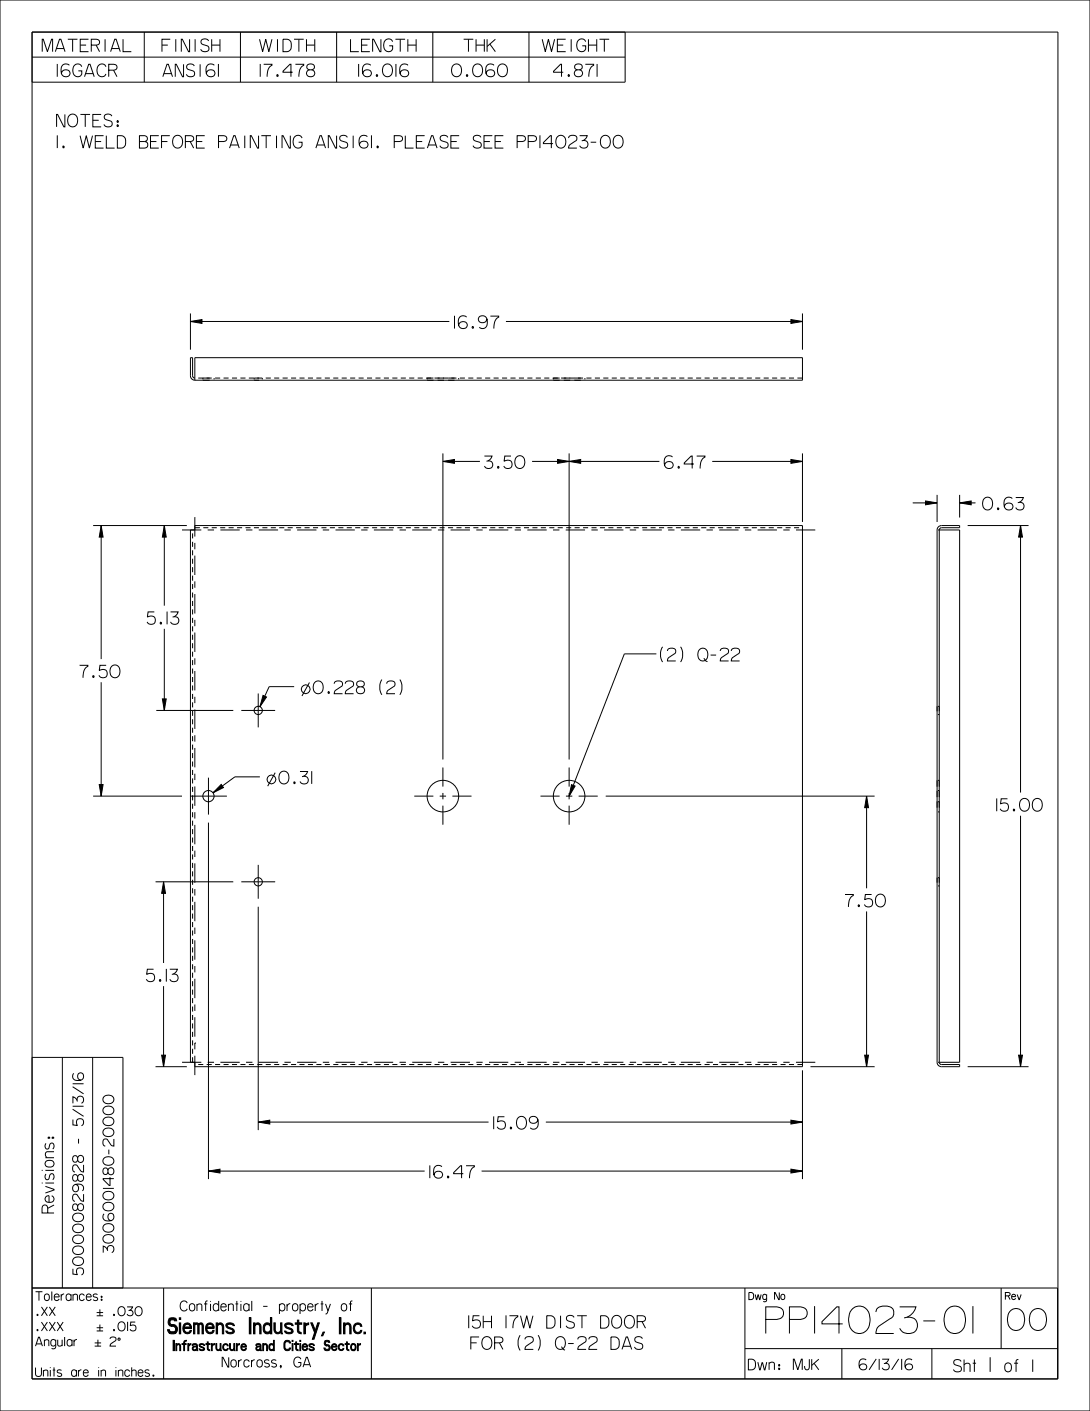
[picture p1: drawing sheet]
<svg xmlns="http://www.w3.org/2000/svg" width="216mm" height="279mm" viewBox="0 0 216 279" stroke-linecap="round" stroke-linejoin="round" font-family="sans-serif">
<defs><g id="words">
<text font-size="4.1" x="25.7" y="264.1">Siemens Industry, Inc.</text>
<text font-size="2.6" x="28.4" y="267.4">Infrastrucure and Cities Sector</text>
<g font-size="2.2">
<text x="10.7" y="238.9" transform="rotate(-90 10.7 238.9)">Revisions:</text>
<text x="189.7" y="271.7">Sht</text>
<text x="199.3" y="271.7">of</text>
</g>
<g font-size="1.8">
<text x="38.8" y="259.6">Confidential - property of</text>
<text x="46.4" y="270.7">Norcross, GA</text>
</g>
<g font-size="1.7">
<text x="7" y="257.5">Tolerances:</text>
<text x="7" y="266.6">Angular</text>
<text x="7" y="272.6">Units are in inches.</text>
</g>
<g font-size="1.3">
<text x="148.3" y="257.3">Dwg No</text>
<text x="199.1" y="257.3">Rev</text>
</g>
</g></defs>
<g fill="none" stroke="#000" stroke-width=".2">
<path d="M0 0h215.9v279.4h-215.9zM6.3 6.3l203.2 .1v266.6h-203.2zM6.3 11.3h117.5M28.6 6.3v10M47.6 6.3v10M66.7 6.3v10M85.7 6.3v10M104.8 6.3v10M123.8 6.3v10h-117.5M37.7 63.7l2.3-.4v.7zM37.7 62.1v7.1M37.7 63.7h51.3"/>
<path d="M90 62.5v2.6M92.4 62.8a1.03 1.03 0 0 0-1.3-.1 1.03 1.03 0 0 0-.3 1.3 .91 .91 0 0 0 .7 1 .91 .91 0 0 0 1.1-.7 .88 .88 0 0 0-1-.6 .88 .88 0 0 0-.8 .7M93.6 64.7l.2 .1-.1 .2-.2-.1zM96.5 63.1a.81 .81 0 0 1-1.1 .9 .81 .81 0 0 1-.4-1.3 1.07 1.07 0 0 1 1.3 .1 1.07 1.07 0 0 1 .2 1.2 .92 .92 0 0 1-.5 1 .92 .92 0 0 1-1.1-.2M97.1 62.6h1.7v.2a2.03 2.03 0 0 0-1 2.3M100.2 63.7h58.7M156.7 63.3l2.2 .4-2.2 .3zM158.9 62.1v7.1M87.7 91.4l2.3-.4v.7zM87.7 89.8v60.6M87.7 91.4h7.4M96 90.3h1.5l-.5 .8-.6 .2"/>
<path d="M96.6 91.3a.81 .81 0 0 1 .9 1.1 .81 .81 0 0 1-1.4 .1l-.1-.2M98.6 92.4l.2 .1v.2l-.2-.1zM101.2 90.3h-1.2l-.1 1a.92 .92 0 0 1 1.3 0 .92 .92 0 0 1-.1 1.3l-.4 .2-.5-.1-.4-.4M102.2 90.6a1.02 1.02 0 0 1 1.3-.2 1.02 1.02 0 0 1 .5 1.2 1.03 1.03 0 0 1-1.2 1.2 1.03 1.03 0 0 1-.8-1.4zM105.4 91.4h25.2M110.4 91l2.3 .4-2.3 .3zM112.7 91.4l2.3-.4v.7zM112.7 89.8v60.6M133.2 90.5a1.03 1.03 0 0 0-1.3-.1 1.03 1.03 0 0 0-.3 1.3 .91 .91 0 0 0 .7 1.1 .91 .91 0 0 0 1-.8 .88 .88 0 0 0-.9-.6 .88 .88 0 0 0-.8 .8M134.4 92.4l.2 .1-.1 .2-.2-.1zM137.4 91.9h-1.9v-.2l1.4-1.4h.2v2.5M138 90.3h1.6v.2a2.03 2.03 0 0 0-.9 2.3"/>
<path d="M141.1 91.4h17.8M156.7 91l2.2 .4-2.2 .3zM158.9 89.8v13.6M180.8 99.6h4.8M183.3 99.2l2.3 .4-2.3 .4zM185.6 98v5.4M190.1 99.6l2.3-.4v.8zM190.1 98v4.5M190.1 99.6h3.1M194.9 98.8a1.02 1.02 0 0 1 1.3-.2 1.02 1.02 0 0 1 .4 1.2 1.03 1.03 0 0 1-1.1 1.2 1.03 1.03 0 0 1-.9-1.4zM200.5 98.7a1.03 1.03 0 0 0-1.3-.1 1.03 1.03 0 0 0-.3 1.3 .91 .91 0 0 0 .7 1.1 .91 .91 0 0 0 1-.8 .88 .88 0 0 0-.9-.6 .88 .88 0 0 0-.8 .8M201.2 98.5h1.5l-.5 .8-.6 .2"/>
<path d="M201.9 99.5a.81 .81 0 0 1 .8 1.1 .81 .81 0 0 1-1.4 .1l-.1-.2M18.4 104.1h18.6M20 104.1l.4 2.3h-.7zM20 104.1v26.4M32.5 104.1l.4 2.3h-.7zM32.5 104.1v15.8M36.1 104.9h3.8M38.6 102.4v3.8M38.6 107.5v1.3M38.6 110v3.9M38.6 115.1v1.3M38.6 117.6v3.9"/>
<path d="M41.1 104.9h1.3M43.7 104.9h3.8M48.7 104.9h1.3M51.3 104.9h3.8M56.3 104.9h1.3M58.9 104.9h3.8M63.9 104.9h1.3M66.5 104.9h3.8M71.5 104.9h1.3M74.1 104.9h3.8M79.1 104.9h1.3M81.7 104.9h3.8"/>
<path d="M86.7 104.9h1.3M89.3 104.9h3.8M94.3 104.9h1.3M96.9 104.9h3.8M101.9 104.9h1.3M104.5 104.9h3.8M109.5 104.9h1.3M112.1 104.9h3.8M117.1 104.9h1.3M119.7 104.9h3.8M124.7 104.9h1.3M127.3 104.9h3.8"/>
<path d="M132.3 104.9h1.3M134.9 104.9h3.8M139.9 104.9h1.3M142.5 104.9h3.8M147.5 104.9h1.3M150.1 104.9h3.8M155.1 104.9h1.3M157.7 104.9h3.8M191.7 104.1h12M197.6 100.6l.2 .1v.2l-.2-.1zM202.1 104.1l.4 2.3h-.7zM202.1 104.1v52.8"/>
<path d="M15.8 131.7h1.6v.2a2.03 2.03 0 0 0-1 2.3M18.4 133.8l.2 .1v.2l-.2-.1zM20 135.1v22.5M21 131.7h-1.2l-.1 1.1a.92 .92 0 0 1 1.3-.1 .92 .92 0 0 1 0 1.4l-.7 .1-.4-.1-.3-.4M22.2 131.9a1.04 1.04 0 0 1 1.2 0 1.04 1.04 0 0 1 .4 1.1 1.03 1.03 0 0 1-1.2 1.2 1.03 1.03 0 0 1-.8-1.4l.1-.6zM30.6 121.2h-1.3l-.1 1a.92 .92 0 0 1 1.3 0 .92 .92 0 0 1 0 1.3l-.4 .1h-.6l-.4-.5M31.8 123.2l.2 .2-.1 .2-.2-.2zM32.2 138.4h.7l-.4 2.3zM32.5 124.5v16.2M33.1 121.1v2.5M33.8 121.2h1.5l-.5 .7-.6 .3M34.5 122.1a.81 .81 0 0 1 .8 1.1 .81 .81 0 0 1-1.4 .2l-.1-.3"/>
<path d="M38.6 122.7v1.3M38.6 125.3v3.8M38.6 130.4v1.2M38.6 132.9v3.8M38.6 138v1.2M51.1 137.3v6.7M52.1 137.7l.7 .3-1.3 1.9zM58.3 136h-5l-1.8 3.9M61.3 135.1l-1.5 2.7M62.3 135.2a1.02 1.02 0 0 1 1.3-.2 1.02 1.02 0 0 1 .4 1.2 1.03 1.03 0 0 1-1.1 1.2 1.03 1.03 0 0 1-.9-1.4zM65 137l.2 .1v.2l-.2-.1zM66.2 135.4a.89 .89 0 0 1 .8-.6 .89 .89 0 0 1 .8 .5 .54 .54 0 0 1-.3 .7l-1.2 .8-.1 .6h1.6"/>
<path d="M68.4 135.4a.89 .89 0 0 1 .8-.6 .89 .89 0 0 1 .8 .5 .54 .54 0 0 1-.3 .7l-1.2 .8-.1 .6h1.6M70.7 135.1a.72 .72 0 0 1 1-.3 .72 .72 0 0 1 .2 1.1 .74 .74 0 0 1-.9 .1 .74 .74 0 0 1-.3-.9zM71.2 136a.71 .71 0 0 0-.6 .9 .71 .71 0 0 0 .9 .5 .69 .69 0 0 0 .7-.7 .69 .69 0 0 0-.6-.7M75.6 134.6a2.79 2.79 0 0 0 0 3M76.6 135.4a.89 .89 0 0 1 .8-.6 .89 .89 0 0 1 .8 .5 .54 .54 0 0 1-.3 .7l-1.2 .8-.1 .6h1.6M79.2 134.6a2.79 2.79 0 0 1 0 3M18.4 157.6h17.6M19.7 155.4h.7l-.4 2.2zM31 140.7h15.2M37.6 157.6h7.3M38.6 140.5v3.8M38.6 145.6v1.2"/>
<path d="M38.6 148.1v3.8M38.6 153.2v1.3M38.6 155.7v3.9M41.3 154v7.3M43.8 155.3l.5 .6-2.1 1.1zM47.8 140.7h6.7M51.5 153.8h-5l-4.3 3.2M54.5 153l-1.5 2.7M55.5 153a1.02 1.02 0 0 1 1.3-.1 1.02 1.02 0 0 1 .4 1.2 1.03 1.03 0 0 1-1.1 1.1 1.03 1.03 0 0 1-.9-1.3zM58.3 154.8l.2 .2-.1 .2-.2-.2zM59.4 152.8h1.5l-.5 .7-.6 .3M60.1 153.7a.81 .81 0 0 1 .9 1.2 .81 .81 0 0 1-1.4 .1l-.2-.2"/>
<path d="M61.7 152.7v2.5M82.1 157.6h3.7M87.1 157.6h1.3M87.7 152v3.8M87.7 157v1.3M87.7 159.5v3.8M89.6 157.6h3.8M107.1 157.6h3.7M112.1 157.6h1.3M112.7 152v3.8M112.7 157v1.3M112.7 159.5v3.8"/>
<path d="M114.6 157.6h3.8M120 157.6h53.2M171.6 157.6l.4 2.3h-.7zM171.6 157.6v18.3M197.4 158.1v2.5M199.5 158.2h-1.2l-.1 1a.92 .92 0 0 1 1.3 0 .92 .92 0 0 1 0 1.3l-.7 .1-.4-.1-.3-.3M202.2 158.4a1.02 1.02 0 0 1 1.3-.1 1.02 1.02 0 0 1 .4 1.2 1.03 1.03 0 0 1-1.1 1.1 1.03 1.03 0 0 1-.9-1.3zM204.9 158.3a1.04 1.04 0 0 1 1.2 0 1.04 1.04 0 0 1 .3 1.2 1.03 1.03 0 0 1-1.1 1.1 1.03 1.03 0 0 1-.8-1.3l.1-.7zM30.8 174.6h15.4M32.4 174.6l.4 2.3h-.8zM32.4 174.6v16.1M38.6 160.8v1.3"/>
<path d="M38.6 163.3v3.9M38.6 168.4v1.3M38.6 171v3.8M38.6 176.1v1.2M38.6 178.6v3.8M41.3 162.9v70.6M47.8 174.6h6.7M51.1 171.3v6.7M51.1 179.6v44.2M167.4 177.1h1.6v.2a2.03 2.03 0 0 0-.9 2.3M170 179.2l.2 .1v.2l-.2-.1zM172.6 177.1h-1.2l-.1 1a.92 .92 0 0 1 1.3 0 .92 .92 0 0 1 0 1.3l-.4 .2-.6-.1-.4-.4"/>
<path d="M173.7 177.4a1.02 1.02 0 0 1 1.2-.2 1.02 1.02 0 0 1 .5 1.2 1.03 1.03 0 0 1-1.1 1.2 1.03 1.03 0 0 1-.9-1.4zM200.8 160.2l.2 .2-.1 .2-.2-.2zM202.1 161.5v49.7M30.4 191.9h-1.2l-.2 1a.92 .92 0 0 1 1.4 0 .92 .92 0 0 1-.1 1.3l-.4 .2-.5-.1-.4-.4M31.6 194l.3 .1-.1 .2-.2-.1zM32.4 195.3v15.9M32.9 191.9v2.5M33.6 191.9h1.5l-.4 .8-.7 .2M34.3 192.9a.81 .81 0 0 1 .9 1.1 .81 .81 0 0 1-1.4 .1l-.2-.2M38.6 183.7v1.2M38.6 186.2v3.8M38.6 191.3v1.3"/>
<path d="M38.6 193.8v3.9M38.6 198.9v1.3M171.6 180.5v30.7M6.3 209.4h18.1v45.6M12.4 209.4v45.6M18.4 209.4v45.6M30.8 211.2h6.2M32 208.9h.8l-.4 2.3zM36.1 210.3h3.8M38.6 206.5h.1M38.6 201.4v3.9M38.6 206.5v1.3"/>
<path d="M38.6 209v3.9M41.1 210.3h1.3M43.7 210.3h3.8M48.7 210.3h1.3M51.3 210.3h3.8M56.3 210.3h1.3M58.9 210.3h3.8M63.9 210.3h1.3M66.5 210.3h3.8M71.5 210.3h1.3M74.1 210.3h3.8M79.1 210.3h1.3"/>
<path d="M81.7 210.3h3.8M86.7 210.3h1.3M89.3 210.3h3.8M94.3 210.3h1.3M96.9 210.3h3.8M101.9 210.3h1.3M104.5 210.3h3.8M109.5 210.3h1.3M112.1 210.3h3.8M117.1 210.3h1.3M119.7 210.3h3.8M124.7 210.3h1.3"/>
<path d="M127.3 210.3h3.8M132.3 210.3h1.3M134.9 210.3h3.8M139.9 210.3h1.3M142.5 210.3h3.8M147.5 210.3h1.3M150.1 210.3h3.8M155.1 210.3h1.3M157.7 210.3h3.8M158.9 211.9v21.6M160.5 211.2h12.7M171.3 208.9h.7l-.4 2.3z"/>
<path d="M191.7 211.2h12M201.8 208.9h.7l-.4 2.3zM41.3 231.9l2.3-.4v.8zM41.3 231.9h42.8M51.1 222.2l2.3-.4v.8zM51.1 222.2h45.7M85.1 230.8v2.5M87.5 231a1.03 1.03 0 0 0-1.3-.1 1.03 1.03 0 0 0-.3 1.3 .91 .91 0 0 0 .7 1.1 .91 .91 0 0 0 1.1-.8 .88 .88 0 0 0-.9-.6 .88 .88 0 0 0-.8 .8M88.7 232.9l.2 .1-.1 .2-.2-.1zM91.8 232.4h-1.9v-.2l1.3-1.4h.2v2.5M92.3 230.8h1.7v.2a2.03 2.03 0 0 0-1 2.3M95.4 231.9h63.5"/>
<path d="M97.8 221.1v2.5M99.9 221.1h-1.2l-.2 1.1a.92 .92 0 0 1 1.4-.1 .92 .92 0 0 1-.1 1.4l-.6 .1-.5-.1-.2-.4M101.1 223.2l.2 .1v.2l-.2-.1zM102.6 221.4a1.02 1.02 0 0 1 1.2-.2 1.02 1.02 0 0 1 .5 1.2 1.03 1.03 0 0 1-1.1 1.2 1.03 1.03 0 0 1-.9-1.4zM106.5 221.7a.81 .81 0 0 1-1 .8 .81 .81 0 0 1-.4-1.3 1.07 1.07 0 0 1 1.3 .1 1.07 1.07 0 0 1 .2 1.3 .92 .92 0 0 1-.5 .9 .92 .92 0 0 1-1.1-.2M108.1 222.2h50.8M156.7 221.8l2.2 .4-2.2 .4zM156.7 231.5l2.2 .4-2.2 .4zM6.3 255h203.2v18M32.4 255v18M73.6 255v18M147.5 255v18"/>
<path d="M148.3 255.9h.5a.75 .75 0 0 1 .5 .7 .75 .75 0 0 1-.5 .7h-.5zM154.4 255.9v1.4h-.2l-.7-1.4h-.1v1.4M154.8 256.4a.4 .4 0 0 1 .6 .3v.3a.39 .39 0 0 1-.3 .3 .39 .39 0 0 1-.4-.3zM198.3 255v12M199.1 256.6h.6a.33 .33 0 0 0 .4-.3 .33 .33 0 0 0-.4-.4h-.6v1.4M201.5 256.3l.3 1 .5-1M147.5 267h62M166.8 267v6M184.6 267v6"/>
<circle cx="60.5" cy="136.5" r=".87"/>
<circle cx="53.7" cy="154.3" r=".87"/>
</g>
<g fill="#000">
<path d="M37.7 63.7l2.3-.4v.7zM156.7 63.3l2.2 .4-2.2 .3zM87.7 91.4l2.3-.4v.7zM112.7 91.4l2.3-.4v.7zM110.4 91l2.3 .4-2.3 .3zM156.7 91l2.2 .4-2.2 .3zM183.3 99.2l2.3 .4-2.3 .4zM190.1 99.6l2.3-.4v.8zM20 104.1l.4 2.3h-.7zM32.5 104.1l.4 2.3h-.7zM202.1 104.1l.4 2.3h-.7zM52.1 137.7l.7 .3-1.3 1.9z"/>
<path d="M19.7 155.4h.7l-.4 2.2zM32.2 138.4h.7l-.4 2.3zM43.8 155.3l.5 .6-2.1 1.1zM171.6 157.6l.4 2.3h-.7zM32.4 174.6l.4 2.3h-.8zM32 208.9h.8l-.4 2.3zM171.3 208.9h.7l-.4 2.3zM201.8 208.9h.7l-.4 2.3zM41.3 231.9l2.3-.4v.8zM51.1 222.2l2.3-.4v.8zM156.7 221.8l2.2 .4-2.2 .4zM156.7 231.5l2.2 .4-2.2 .4z"/>
</g>
<!-- layer: 1 -->
<g fill="none" stroke="#000" stroke-width=".2">
<path d="M8.4 10.2v-2.4h.2l.8 2.4 .8-2.4h.2v2.4M11 10.2l.8-2.4h.3l.8 2.4M11.2 9.6h1.5M11.3 12.7v2.5M13.4 7.8h1.9M13.7 12.9a1.03 1.03 0 0 0-1.3-.1 1.03 1.03 0 0 0-.3 1.3 .91 .91 0 0 0 .7 1.1 .91 .91 0 0 0 1.1-.8 .88 .88 0 0 0-.9-.6 .88 .88 0 0 0-.8 .8M14.4 7.8v2.4M15.9 8.9h1.2M16.2 13.2a.95 .95 0 0 0-1.2-.5 .95 .95 0 0 0-.6 1.1 1 1 0 0 0 .5 1.2 1 1 0 0 0 1.2-.2l.1-.8h-.7M16.7 15.2l.9-2.5h.2l.9 2.5M16.9 14.6h1.6M17.5 7.8h-1.6v2.4h1.6"/>
<path d="M18.1 8.9h1a.58 .58 0 0 0 .6-.5 .58 .58 0 0 0-.6-.6h-1v2.4M19 8.9l.7 1.3M20.8 7.8v2.4M21 13.2a.95 .95 0 0 0-1.2-.5 .95 .95 0 0 0-.6 1.1 1 1 0 0 0 .5 1.2 1 1 0 0 0 1.2-.2l.1-.2M21.5 13.9h1.1a.58 .58 0 0 0 .6-.6 .58 .58 0 0 0-.6-.6h-1.1v2.5M21.9 10.2l.8-2.4h.3l.8 2.4M22.1 9.6h1.5M22.5 13.9l.7 1.3M24.4 7.8v2.4h1.6M32.1 8.9h1.1M32.3 15.2l.8-2.5h.2l.9 2.5M32.5 14.6h1.5"/>
<path d="M33.7 7.8h-1.6v2.4M34.8 7.8v2.4M36.4 12.7v2.5h-.2l-1.3-2.5h-.2v2.5M37.6 7.8v2.4h-.3l-1.2-2.4h-.2v2.4M38.5 13.1a.73 .73 0 0 0-1-.5 .73 .73 0 0 0-.3 1.1l1 .3a.66 .66 0 0 1 .3 .9 .66 .66 0 0 1-.9 .3l-.4-.1-.3-.4M38.6 7.8v2.4M39.6 12.7v2.5M41.3 8.1a.73 .73 0 0 0-1-.4 .73 .73 0 0 0-.3 1l1 .4a.66 .66 0 0 1 .3 .9 .66 .66 0 0 1-.9 .2l-.4-.1-.3-.3M41.9 8.9h1.7M41.9 7.8v2.4M42.4 12.9a1.03 1.03 0 0 0-1.3-.1 1.03 1.03 0 0 0-.3 1.3 .91 .91 0 0 0 .7 1.1 .91 .91 0 0 0 1.1-.8 .88 .88 0 0 0-.9-.6 .88 .88 0 0 0-.8 .8M43.3 12.7v2.5"/>
<path d="M43.6 7.8v2.4M51.4 7.8l.6 2.4 .6-2.4 .7 2.4 .6-2.4M51.5 12.7v2.5M52.2 12.7h1.7v.2a2.03 2.03 0 0 0-1 2.3M54.9 14.8l.2 .1-.1 .2-.2-.1zM55 7.8v2.4M56.1 7.8h1a1.37 1.37 0 0 1-.2 2.4h-.8zM58 14.3h-1.9v-.2l1.3-1.4h.2v2.5M58.2 7.8h2M58.5 12.7h1.7v.2a2.03 2.03 0 0 0-1 2.3M59.2 7.8v2.4M60.7 8.9h1.6"/>
<path d="M60.7 7.8v2.4M61 12.8a.74 .74 0 0 1 .9-.1 .74 .74 0 0 1 .3 .9 .76 .76 0 0 1-.9 .2 .76 .76 0 0 1-.5-.9zM61.3 13.8a.71 .71 0 0 0-.6 .9 .71 .71 0 0 0 1 .5 .69 .69 0 0 0 .6-.7 .69 .69 0 0 0-.6-.7M62.3 7.8v2.4M69.4 7.8v2.4h1.7M71 12.7v2.5M71.6 8.9h1.2M73.3 7.8h-1.7v2.4h1.7M73.4 12.9a1.03 1.03 0 0 0-1.3-.1 1.03 1.03 0 0 0-.3 1.3 .91 .91 0 0 0 .7 1.1 .91 .91 0 0 0 1.1-.8 .88 .88 0 0 0-.9-.6 .88 .88 0 0 0-.8 .8M74.6 14.8l.2 .1-.1 .2-.2-.1zM75.4 7.8v2.4h-.2l-1.2-2.4h-.2v2.4M76.2 12.9a1.04 1.04 0 0 1 1.2 0 1.04 1.04 0 0 1 .3 1.1 1.03 1.03 0 0 1-1.1 1.2 1.03 1.03 0 0 1-.8-1.4l.1-.6z"/>
<path d="M77.8 8.2a.95 .95 0 0 0-1.2-.4 .95 .95 0 0 0-.6 1.1 1 1 0 0 0 .5 1.2 1 1 0 0 0 1.2-.3l.1-.7h-.7M78.3 7.8h1.9M78.4 12.7v2.5M79.3 7.8v2.4M80.8 8.9h1.6M80.8 7.8v2.4M80.8 12.9a1.03 1.03 0 0 0-1.3-.1 1.03 1.03 0 0 0-.3 1.3 .91 .91 0 0 0 .7 1.1 .91 .91 0 0 0 1.1-.8 .88 .88 0 0 0-1-.6 .88 .88 0 0 0-.8 .8M82.4 7.8v2.4M89.8 12.9a1.04 1.04 0 0 1 1.2 0 1.04 1.04 0 0 1 .4 1.1 1.03 1.03 0 0 1-1.1 1.2 1.03 1.03 0 0 1-.9-1.4l.2-.6zM91.8 7.8h1.9M92.4 14.8l.3 .1-.1 .2-.2-.1zM92.8 7.8v2.4"/>
<path d="M94 12.9a1.04 1.04 0 0 1 1.2 0 1.04 1.04 0 0 1 .4 1.1 1.03 1.03 0 0 1-1.1 1.2 1.03 1.03 0 0 1-.9-1.4l.1-.6zM94.3 8.9h1.6M94.3 7.8v2.4M95.9 7.8v2.4M96.5 7.8v2.4M97 8.7l1.1 1.5M97.8 12.9a1.03 1.03 0 0 0-1.2-.1 1.03 1.03 0 0 0-.4 1.3 .91 .91 0 0 0 .7 1.1 .91 .91 0 0 0 1.1-.8 .88 .88 0 0 0-.9-.6 .88 .88 0 0 0-.8 .8M98.1 7.8l-1.6 1.4M98.9 12.9a1.04 1.04 0 0 1 1.2 0 1.04 1.04 0 0 1 .4 1.1 1.03 1.03 0 0 1-1.1 1.2 1.03 1.03 0 0 1-.9-1.4l.2-.6zM107.4 7.8l.6 2.4 .6-2.4 .6 2.4 .7-2.4M110.4 8.9h1.2M111.6 14.3h-2v-.2l1.4-1.4h.2v2.5"/>
<path d="M112 7.8h-1.6v2.4h1.6M112.6 14.8l.2 .1-.1 .2-.2-.1zM113.1 7.8v2.4M113.9 12.9a.72 .72 0 0 1 1-.2 .72 .72 0 0 1 .2 1 .74 .74 0 0 1-.9 .1 .74 .74 0 0 1-.3-.9zM114.4 13.8a.71 .71 0 0 0-.6 .9 .71 .71 0 0 0 .9 .5 .69 .69 0 0 0 .7-.7 .69 .69 0 0 0-.6-.7M115.9 12.7h1.7v.2a2.03 2.03 0 0 0-1 2.3M116 8.2a.95 .95 0 0 0-1.2-.4 .95 .95 0 0 0-.6 1.1 1 1 0 0 0 .5 1.2 1 1 0 0 0 1.2-.3l.1-.7h-.7M116.6 8.9h1.6M116.6 7.8v2.4M118.2 7.8v2.4M118.3 12.7v2.5M118.7 7.8h2"/>
<path d="M119.7 7.8v2.4M11.3 26.8v2.5M12.5 28.9l.2 .2-.1 .2-.2-.2zM12.9 22.7v2.4h-.3l-1.2-2.4h-.2v2.4M13.7 22.9a1.02 1.02 0 0 1 1.2-.2 1.02 1.02 0 0 1 .5 1.3 1.03 1.03 0 0 1-1.1 1.1 1.03 1.03 0 0 1-.9-1.3zM15.9 26.9l.6 2.4 .6-2.4 .6 2.4 .6-2.4M15.9 22.7h1.9M16.9 22.7v2.4M18.4 23.8h1.2M18.9 28h1.1M20 22.7h-1.6v2.4h1.6M20.5 26.9h-1.6v2.4h1.6"/>
<path d="M21.1 26.9v2.4h1.6M22.2 23a.73 .73 0 0 0-1.1-.4 .73 .73 0 0 0-.2 1l1 .4a.66 .66 0 0 1 .3 .8 .66 .66 0 0 1-.9 .3l-.4-.1-.3-.4M23.2 23.9l.3 .1-.1 .2-.2-.1zM23.2 24.7l.3 .1-.1 .3-.2-.2zM23.2 26.9h1.1a1.37 1.37 0 0 1-.2 2.4h-.9zM27.6 26.9h1a.58 .58 0 0 1 .6 .5 .58 .58 0 0 1-.6 .6 .65 .65 0 0 1 .7 .7 .65 .65 0 0 1-.7 .6h-1zM27.6 28h1M29.8 28h1.2M31.5 26.9h-1.7v2.4h1.7M32 28h1.2M33.6 26.9h-1.6v2.4M34.5 27.1a1.02 1.02 0 0 1 1.2-.1 1.02 1.02 0 0 1 .5 1.2 1.03 1.03 0 0 1-1.2 1.1 1.03 1.03 0 0 1-.8-1.3z"/>
<path d="M36.7 28h1a.58 .58 0 0 0 .7-.6 .58 .58 0 0 0-.7-.5h-1v2.4M37.7 28l.7 1.3M38.9 28h1.2M40.5 26.9h-1.6v2.4h1.6M43.3 28h1a.58 .58 0 0 0 .6-.6 .58 .58 0 0 0-.6-.5h-1v2.4M45.5 29.3l.8-2.4h.3l.8 2.4M45.7 28.7h1.5M48.5 26.9v2.4M51.2 26.9v2.4h-.2l-1.2-2.4h-.2v2.4M51.8 26.9h1.9M52.7 26.9v2.4M54.8 26.9v2.4"/>
<path d="M57.5 26.9v2.4h-.2l-1.2-2.4h-.2v2.4M59.8 27.3a.95 .95 0 0 0-1.1-.5 .95 .95 0 0 0-.6 1.2 1 1 0 0 0 .4 1.1 1 1 0 0 0 1.3-.2v-.7h-.7M62.6 29.3l.8-2.4h.3l.8 2.4M62.8 28.7h1.5M66.7 26.9v2.4h-.2l-1.3-2.4h-.2v2.4M68.8 27.2a.73 .73 0 0 0-1-.4 .73 .73 0 0 0-.3 1l1 .4a.66 .66 0 0 1 .3 .9 .66 .66 0 0 1-.9 .2l-.4-.1-.3-.4M70 26.9v2.4M72.8 27.1a1.03 1.03 0 0 0-1.3-.1 1.03 1.03 0 0 0-.4 1.2 .91 .91 0 0 0 .7 1.1 .91 .91 0 0 0 1.1-.7 .88 .88 0 0 0-.9-.7 .88 .88 0 0 0-.8 .8M73.6 26.8v2.5M74.7 28.9l.2 .2v.2l-.2-.2zM78.1 28h1a.58 .58 0 0 0 .6-.6 .58 .58 0 0 0-.6-.5h-1v2.4M80.3 26.9v2.4h1.6"/>
<path d="M82.5 28h1.1M84.1 26.9h-1.6v2.4h1.6M84.7 29.3l.8-2.4h.2l.9 2.4M84.9 28.7h1.5M88.7 27.2a.73 .73 0 0 0-1-.4 .73 .73 0 0 0-.3 1l1 .4a.66 .66 0 0 1 .3 .9 .66 .66 0 0 1-.9 .2l-.4-.1-.3-.4M89.3 28h1.2M90.9 26.9h-1.6v2.4h1.6M95.3 27.2a.73 .73 0 0 0-1.1-.4 .73 .73 0 0 0-.2 1l1 .4a.66 .66 0 0 1 .3 .9 .66 .66 0 0 1-.9 .2l-.4-.1-.3-.4M95.9 28h1.1M97.5 26.9h-1.6v2.4h1.6M98.1 28h1.1M99.7 26.9h-1.6v2.4h1.6"/>
<path d="M102.4 28h1.1a.58 .58 0 0 0 .6-.6 .58 .58 0 0 0-.6-.5h-1.1v2.4M104.6 28h1a.58 .58 0 0 0 .7-.6 .58 .58 0 0 0-.7-.5h-1v2.4M106.9 26.8v2.5M109.5 28.4h-1.9v-.2l1.4-1.3h.2v2.4M110.4 27.1a1.02 1.02 0 0 1 1.2-.1 1.02 1.02 0 0 1 .5 1.2 1.03 1.03 0 0 1-1.1 1.1 1.03 1.03 0 0 1-.9-1.3zM112.6 27.3a.89 .89 0 0 1 .8-.5 .89 .89 0 0 1 .9 .5 .54 .54 0 0 1-.4 .7l-1.1 .8-.2 .5h1.7M114.8 26.9h1.5l-.5 .7-.6 .3M115.5 27.8a.81 .81 0 0 1 .9 1.1 .81 .81 0 0 1-1.5 .2l-.1-.3M117 28.2h1.1M119.2 27.1a1.02 1.02 0 0 1 1.3-.1 1.02 1.02 0 0 1 .4 1.2 1.03 1.03 0 0 1-1.1 1.1 1.03 1.03 0 0 1-.9-1.3zM121.7 27.1a1.02 1.02 0 0 1 1.3-.1 1.02 1.02 0 0 1 .4 1.2 1.03 1.03 0 0 1-1.1 1.1 1.03 1.03 0 0 1-.9-1.3zM130 129.5h-6.3l-11 28.1"/>
<path d="M131.2 128.1a2.79 2.79 0 0 0 0 3M132.2 128.9a.89 .89 0 0 1 .8-.6 .89 .89 0 0 1 .8 .5 .54 .54 0 0 1-.3 .7l-1.2 .8-.1 .6h1.6M134.8 128.1a2.79 2.79 0 0 1 0 3M138.5 128.7a1.02 1.02 0 0 1 1.3-.2 1.02 1.02 0 0 1 .4 1.2 1.03 1.03 0 0 1-1.1 1.2 1.03 1.03 0 0 1-.9-1.4zM139.4 130.4l.4 .5 .3 .1M140.8 129.7h1M142.7 128.9a.89 .89 0 0 1 .8-.6 .89 .89 0 0 1 .8 .5 .54 .54 0 0 1-.3 .7l-1.2 .8-.1 .6h1.6M144.9 128.9a.89 .89 0 0 1 .8-.6 .89 .89 0 0 1 .8 .5 .54 .54 0 0 1-.3 .7l-1.2 .8-.1 .6h1.6M113.2 155.4l.7 .3-1.2 1.9zM14.4 219.6l2.2 1.4M14.4 219.1h2.2M14.4 215.2l2.2 1.4"/>
<path d="M14.4 214.6h2.2M14.6 212.5a.88 .88 0 0 0-.1 1.2 .88 .88 0 0 0 1.1 .3 .75 .75 0 0 0 1-.7 .75 .75 0 0 0-.9-.8 .77 .77 0 0 0-.3 .8 .77 .77 0 0 0 .6 .6M15.3 217.9a.69 .69 0 0 1 .9-.8 .69 .69 0 0 1 .1 1.3l-.2 .1M15.3 218.1l-.2-.5-.7-.4v1.3M20.6 219.4a1.14 1.14 0 0 1 1.1-.4 1.14 1.14 0 0 1 .9 1 1.12 1.12 0 0 1-1.2 .7 1.12 1.12 0 0 1-1-.9zM20.7 217.1a1.07 1.07 0 0 1 1.2-.2 1.07 1.07 0 0 1 .6 1.1 1.15 1.15 0 0 1-1.2 .5 1.15 1.15 0 0 1-.9-.9zM8.3 234.3h.2M8.3 231.8h.2M9.5 225.2h.2l.1 .2h-.2zM10.3 225.2h.2l.1 .2h-.2zM14.4 221.7v1l.9 .2a.78 .78 0 0 1 0-1.2 .78 .78 0 0 1 1.2 .2v.7l-.4 .3M14.5 232.8l.3-.2a.63 .63 0 0 1 .6 .7 .63 .63 0 0 1-.8 .5l-.2-.4z"/>
<path d="M14.5 229l.3-.2a.63 .63 0 0 1 .6 .8 .63 .63 0 0 1-.8 .5l-.2-.5zM14.6 238.5l.2-.1a.63 .63 0 0 1 .6 .7 .63 .63 0 0 1-.8 .5l-.2-.4zM14.9 234.5a.7 .7 0 0 1 .7 .9 .7 .7 0 0 1-1.1 .4 .92 .92 0 0 1 .1-1.1 .92 .92 0 0 1 1.1-.2 .79 .79 0 0 1 .8 .4 .79 .79 0 0 1-.2 .9M15.4 238.9a.64 .64 0 0 1 .9-.5 .64 .64 0 0 1 .2 1 .58 .58 0 0 1-.6 .3 .58 .58 0 0 1-.5-.5M15.4 233.1a.64 .64 0 0 1 .9-.5 .64 .64 0 0 1 .2 1 .58 .58 0 0 1-.6 .3 .58 .58 0 0 1-.5-.5M15.4 229.3a.64 .64 0 0 1 .9-.5 .64 .64 0 0 1 .2 1 .58 .58 0 0 1-.6 .4 .58 .58 0 0 1-.5-.5M15.6 225.5v.9M16.6 236.5v1.4l-.5-.1-.7-1a.52 .52 0 0 0-.6-.3 .52 .52 0 0 0-.4 .5l.1 .7 .4 .2M16.6 230.7v1.4l-.5-.1-.7-1a.52 .52 0 0 0-.6-.3 .52 .52 0 0 0-.4 .5l.1 .7 .4 .2M20.4 235.3h2.2M20.5 231.5l.3-.2a.63 .63 0 0 1 .6 .7 .63 .63 0 0 1-.8 .5l-.2-.5zM20.7 238.3a1.07 1.07 0 0 1 1.2-.2 1.07 1.07 0 0 1 .6 1.1 1.15 1.15 0 0 1-1.2 .6 1.15 1.15 0 0 1-.9-1z"/>
<path d="M20.7 236.1a1.07 1.07 0 0 1 1.2-.2 1.07 1.07 0 0 1 .6 1.2 1.15 1.15 0 0 1-1.2 .5 1.15 1.15 0 0 1-.9-.9zM20.7 229.3a1.07 1.07 0 0 1 1.2-.2 1.07 1.07 0 0 1 .6 1.1 1.15 1.15 0 0 1-1.2 .5 1.15 1.15 0 0 1-.9-.9zM20.7 223.6a1.07 1.07 0 0 1 1.2-.2 1.07 1.07 0 0 1 .6 1.1 1.15 1.15 0 0 1-1.2 .6 1.15 1.15 0 0 1-.9-1zM20.7 221.4a1.07 1.07 0 0 1 1.2-.2 1.07 1.07 0 0 1 .6 1.2 1.15 1.15 0 0 1-1.2 .5 1.15 1.15 0 0 1-.9-.9zM21.4 231.7a.64 .64 0 0 1 .9-.4 .64 .64 0 0 1 .2 1 .58 .58 0 0 1-.6 .3 .58 .58 0 0 1-.5-.5M21.6 227.6v1M21.8 233.1v1.6h-.2l-1.2-1.1v-.2h2.2M22.6 225.5v1.4l-.5-.1-.7-1a.52 .52 0 0 0-.6-.3 .52 .52 0 0 0-.4 .6l.1 .7 .4 .1M7 255.8h1.4M7.7 255.8v1.7M8.2 258.8l1.2 1.7M9.4 258.8l-1.2 1.7"/>
<path d="M9.4 240.2v-1a.56 .56 0 0 0-.5-.6 .56 .56 0 0 0-.6 .6v1h2.4M9.8 258.8l1.1 1.7M10.3 255.7v1.8M10.9 258.8l-1.1 1.7M14.4 251.2v1.1l.9 .1a.78 .78 0 0 1 0-1.2 .78 .78 0 0 1 1.2 .2v.7l-.4 .4M14.7 249.1a1.07 1.07 0 0 1 1.2-.2 1.07 1.07 0 0 1 .6 1.2 1.15 1.15 0 0 1-1.2 .5 1.15 1.15 0 0 1-.9-.9zM14.7 247a1.07 1.07 0 0 1 1.2-.3 1.07 1.07 0 0 1 .6 1.2 1.15 1.15 0 0 1-1.2 .5 1.15 1.15 0 0 1-.9-.9zM14.7 244.8a1.07 1.07 0 0 1 1.2-.2 1.07 1.07 0 0 1 .6 1.1 1.15 1.15 0 0 1-1.2 .5 1.15 1.15 0 0 1-.9-.9zM14.7 242.6a1.07 1.07 0 0 1 1.2-.2 1.07 1.07 0 0 1 .6 1.2 1.15 1.15 0 0 1-1.2 .5 1.15 1.15 0 0 1-.9-1zM14.7 240.4a1.07 1.07 0 0 1 1.2-.2 1.07 1.07 0 0 1 .6 1.2 1.15 1.15 0 0 1-1.2 .5 1.15 1.15 0 0 1-.9-.9zM19.1 259.9h1.3M19.3 256.4a.42 .42 0 0 0-.6-.2 .42 .42 0 0 0-.1 .6l.5 .1a.35 .35 0 0 1 .2 .5 .35 .35 0 0 1-.5 .1l-.3-.2"/>
<path d="M19.8 259.3v1.2M20.1 256.7l.1 .1v.1l-.2-.1zM20.1 257.2l.1 .1v.2l-.2-.1zM20.6 240.4a.88 .88 0 0 0-.1 1.1 .88 .88 0 0 0 1.1 .3 .75 .75 0 0 0 1-.7 .75 .75 0 0 0-.9-.8 .77 .77 0 0 0-.3 .8 .77 .77 0 0 0 .6 .6M20.7 244.7a1.07 1.07 0 0 1 1.2-.2 1.07 1.07 0 0 1 .6 1.1 1.15 1.15 0 0 1-1.2 .6 1.15 1.15 0 0 1-.9-1zM20.7 242.5a1.07 1.07 0 0 1 1.2-.2 1.07 1.07 0 0 1 .6 1.2 1.15 1.15 0 0 1-1.2 .5 1.15 1.15 0 0 1-.9-.9zM21.3 247.5a.69 .69 0 0 1 .9-.8 .69 .69 0 0 1 .1 1.2l-.2 .1M21.3 247.7l-.2-.5-.7-.4v1.2M23.6 259a.78 .78 0 0 1 1 0 .78 .78 0 0 1 .1 1 .72 .72 0 0 1-.9 .5 .72 .72 0 0 1-.4-.9zM25.2 258.8h1l-.3 .5-.4 .2M25.7 259.5a.59 .59 0 0 1 .6 .4 .59 .59 0 0 1-.4 .7 .59 .59 0 0 1-.7-.4M26.9 259a.78 .78 0 0 1 1.1 0 .78 .78 0 0 1 .1 1 .72 .72 0 0 1-.9 .5 .72 .72 0 0 1-.5-.9z"/>
<path d="M37.1 258a.77 .77 0 0 0-1-.3 .77 .77 0 0 0-.4 1 .74 .74 0 0 0 .5 .8 .74 .74 0 0 0 .9-.3M37.7 258.2a.54 .54 0 0 1 .9 .5v.4a.54 .54 0 0 1-.6 .5 .54 .54 0 0 1-.5-.5l.1-.6zM41.1 257.6l-.4 .2v1.8M41.7 257.6v.2M43.3 257.6v2M46.9 257.6v2M47.7 257.6v.2M49.9 257.6v2M63.8 257.6v2M67.8 258.2a.54 .54 0 0 1 .9 .5v.4a.54 .54 0 0 1-.6 .5 .54 .54 0 0 1-.5-.5l.1-.6zM69.1 258.2h.6M69.8 257.6l-.4 .2v1.8"/>
<path d="M161.3 258.6v5.5M169 259.1a1.99 1.99 0 0 1 3.2 1.1 3.1 3.1 0 0 1-1.2 3.7 2.2 2.2 0 0 1-2.9-2.3 3 3 0 0 1 .9-2.5zM173.5 259.8a1.16 1.16 0 0 1 1.3-1.2 1.73 1.73 0 0 1 2.2 1.1 1.16 1.16 0 0 1-.7 1.4l-2.2 1.5a1.71 1.71 0 0 0-.6 1.5h3.5M178.2 258.8h3.2a2.94 2.94 0 0 1-2.3 2.2M187.9 259.1a1.99 1.99 0 0 1 3.2 1.1 3.1 3.1 0 0 1-1.2 3.7 2.2 2.2 0 0 1-2.9-2.3 3 3 0 0 1 .9-2.5zM192.7 258.6v5.5M200 259.7a1.69 1.69 0 0 1 2-.4 1.69 1.69 0 0 1 .9 1.8 1.85 1.85 0 0 1-2.3 2.2 2.53 2.53 0 0 1-.6-3.6zM204.4 259.7a1.69 1.69 0 0 1 2-.4 1.69 1.69 0 0 1 .9 1.8 1.85 1.85 0 0 1-2.4 2.2 2.53 2.53 0 0 1-.5-3.6zM7 266.6l.6-1.8h.2l.6 1.8M7 270.8v1.3a.61 .61 0 0 0 .6 .5 .61 .61 0 0 0 .6-.5v-1.3M7.4 260.3h.1v.2l-.2-.1zM7.4 263.3l.1 .1v.1l-.2-.1z"/>
<path d="M8.2 261.8l1.2 1.7M9.4 261.8l-1.2 1.7M9.8 261.8l1.1 1.7M10 270.8v.1M10.7 270.8v1.8M10.9 261.8l-1.1 1.7M11.3 261.8l1.2 1.7M12.5 261.8l-1.2 1.7M12.8 264.7v1.9M14.7 265.3v1.3M15.2 265.2l-.3 .2-.2 .3M18.8 265.9h1.2"/>
<path d="M18.8 266.6h1.2M19.1 260.5h1.3M19.1 262.9h1.3M19.1 263.5h1.3M19.4 265.3v1.3M19.5 270.8v.1M19.8 262.3v1.2M21.8 265.1a.58 .58 0 0 1 .7-.4 .58 .58 0 0 1 .4 .7l-.9 .7-.2 .5h1.2M22.5 260.3h.2l-.1 .2-.1-.1zM22.5 263.3l.2 .1-.1 .1-.1-.1zM23 270.8v.1M23.4 265.1l.3-.1 .1 .3-.3 .1z"/>
<path d="M23.6 262a.78 .78 0 0 1 1 0 .78 .78 0 0 1 .1 1 .72 .72 0 0 1-.9 .5 .72 .72 0 0 1-.4-.9zM26.1 270.8v1.8M27.4 271.8h.9a.49 .49 0 0 0-.4-.6 .49 .49 0 0 0-.5 .5v.4a.5 .5 0 0 0 .4 .5 .5 .5 0 0 0 .5-.4M29.6 271.4a.42 .42 0 0 0-.6-.2 .42 .42 0 0 0-.2 .6l.6 .1a.35 .35 0 0 1 .2 .5 .35 .35 0 0 1-.5 .2l-.4-.2M30.3 272.3l.2 .1-.1 .1-.1-.1zM45.3 268.8v1.9h-.2l-.9-1.9h-.2v1.9M45.9 269.4a.54 .54 0 0 1 .9 .4v.4a.54 .54 0 0 1-.5 .5 .54 .54 0 0 1-.6-.5l.1-.6zM59.6 269.1a.77 .77 0 0 0-1-.3 .77 .77 0 0 0-.4 1 .74 .74 0 0 0 .5 .9 .74 .74 0 0 0 .9-.4v-.5h-.5M60 270.7l.7-1.9h.2l.6 1.9M60.2 270.2h1.2M92.8 260.5v2.5M93.3 265.9h1.1"/>
<path d="M94.9 264.7h-1.6v2.5M95 260.5h-1.3l-.1 1.1a.92 .92 0 0 1 1.3-.1 .92 .92 0 0 1 0 1.4l-.4 .1-.6-.1-.4-.4M95.7 260.5v2.5M95.7 261.7h1.7M95.9 264.9a1.04 1.04 0 0 1 1.1 0 1.04 1.04 0 0 1 .4 1.1 1.03 1.03 0 0 1-1.1 1.2 1.03 1.03 0 0 1-.9-1.4l.2-.6zM97.4 260.5v2.5M98 265.9h1a.58 .58 0 0 0 .6-.6 .58 .58 0 0 0-.6-.6h-1v2.5M98.9 265.9l.7 1.3M100.2 260.5v2.5M100.9 260.5h1.7v.2a2.03 2.03 0 0 0-1 2.3M103 264.4a2.79 2.79 0 0 0 0 3M103.1 260.5l.6 2.5 .6-2.5 .6 2.5 .7-2.5"/>
<path d="M104 265.2a.89 .89 0 0 1 .8-.6 .89 .89 0 0 1 .8 .6 .54 .54 0 0 1-.3 .6l-1.2 .9-.1 .5h1.6M106.6 264.4a2.79 2.79 0 0 1 0 3M108.3 260.5l1.1 .1a1.37 1.37 0 0 1-.3 2.4h-.8zM110.3 265a1.02 1.02 0 0 1 1.3-.2 1.02 1.02 0 0 1 .4 1.2 1.03 1.03 0 0 1-1.1 1.2 1.03 1.03 0 0 1-.9-1.4zM111 260.5v2.5M111.2 266.7l.4 .5 .3 .1M112.5 266h1.1M113.7 260.9a.73 .73 0 0 0-1-.5 .73 .73 0 0 0-.3 1.1l1 .3a.66 .66 0 0 1 .3 .9 .66 .66 0 0 1-.9 .3l-.4-.1-.3-.4M114.3 260.5h1.9M114.5 265.2a.89 .89 0 0 1 .7-.6 .89 .89 0 0 1 .9 .6 .54 .54 0 0 1-.3 .6l-1.2 .9-.1 .5h1.6M115.3 260.5v2.5M116.6 265.2a.89 .89 0 0 1 .8-.6 .89 .89 0 0 1 .9 .6 .54 .54 0 0 1-.4 .6l-1.1 .9-.2 .5h1.7"/>
<path d="M119 260.5l1.1 .1a1.37 1.37 0 0 1-.3 2.4h-.8zM121 264.7l1.1 .1a1.37 1.37 0 0 1-.3 2.4h-.8zM121.4 260.8a1.02 1.02 0 0 1 1.3-.2 1.02 1.02 0 0 1 .4 1.2 1.03 1.03 0 0 1-1.1 1.2 1.03 1.03 0 0 1-.8-1.4zM123.2 267.2l.8-2.5h.3l.8 2.5M123.4 266.6h1.5M124 260.8a1.02 1.02 0 0 1 1.2-.2 1.02 1.02 0 0 1 .5 1.2 1.03 1.03 0 0 1-1.2 1.2 1.03 1.03 0 0 1-.8-1.4zM126.2 261.7h1a.58 .58 0 0 0 .7-.6 .58 .58 0 0 0-.7-.6h-1v2.5M127.2 261.7l.7 1.3M127.2 265.1a.73 .73 0 0 0-1-.5 .73 .73 0 0 0-.3 1.1l1.1 .3a.66 .66 0 0 1 .2 .9 .66 .66 0 0 1-.8 .3l-.5-.1-.2-.4M148.2 269.1h.7a1.13 1.13 0 0 1 .8 1.1 1.13 1.13 0 0 1-.8 1.1h-.7zM150.1 269.7l.4 1.6h.1l.3-1.5h.1l.4 1.5h.1l.4-1.6M151.7 261.3h2.2a1.25 1.25 0 0 0 1.3-1.3 1.25 1.25 0 0 0-1.3-1.2h-2.2v5.3"/>
<path d="M152.3 270l.5-.3 .5 .2 .1 1.4M152.3 269.7v1.6M154.3 270.2l.1 .1v.2l-.2-.1zM154.3 270.9l.1 .1v.2l-.2-.1zM156.4 261.3h2.2a1.25 1.25 0 0 0 1.3-1.3 1.25 1.25 0 0 0-1.3-1.2h-2.2v5.3M157.1 271.3v-2.2h.2l.7 2.2 .7-2.2h.2v2.2M160.3 269.1v1.6a.47 .47 0 0 1-.4 .6 .47 .47 0 0 1-.5-.5v-.3M160.8 269.1v2.2M161.2 270l1 1.3M162.2 269.1l-1.4 1.3M166.9 262.1h-4.1v-.4l2.9-2.9h.5v5.3M171.6 269.3a.88 .88 0 0 0-1.1-.1 .88 .88 0 0 0-.3 1.1 .75 .75 0 0 0 .6 1 .75 .75 0 0 0 .8-.9 .77 .77 0 0 0-.8-.3 .77 .77 0 0 0-.6 .6"/>
<path d="M173.6 269.1l-1.5 2.2M174.1 269.1v2.2M174.7 269.1h1.3l-.4 .7-.5 .2M175.3 270a.69 .69 0 0 1 .8 .9 .69 .69 0 0 1-1.3 .1l-.1-.2M178 269.1l-1.4 2.2M178.6 269.1v2.2M179.7 260.8a1.66 1.66 0 0 1 2 1.6 1.66 1.66 0 0 1-2 1.7 1.65 1.65 0 0 1-1.5-1.1M180.6 269.3a.88 .88 0 0 0-1.1-.1 .88 .88 0 0 0-.3 1.1 .75 .75 0 0 0 .7 1 .75 .75 0 0 0 .8-.9 .77 .77 0 0 0-.8-.3 .77 .77 0 0 0-.6 .6M182.9 261.6h2.3M190.4 269.6a.7 .7 0 0 0-1-.4 .7 .7 0 0 0-.3 1l1 .3a.63 .63 0 0 1 .3 .9 .63 .63 0 0 1-.9 .3l-.4-.2-.3-.3M191 269.2v2.5M193 269.2v2.5"/>
<path d="M196.1 268.8v2.9M201.7 269.2l-.3 .1-.1 .2v2.2M204.6 269.2v2.5"/>
</g>
<path d="M113.2 155.4l.7 .3-1.2 1.9z" fill="#000"/>
<!-- layer: 3_ALL_AXES -->
<g fill="none" stroke="#000" stroke-width=".2">
<path d="M40.2 75.3h1.3M41.5 74.9h-1.3v.2M42.4 74.9v.2M50.3 75.3h1M51.3 74.9h-1v.2M52 74.9v.2M84.6 75.3h1.2M85.8 74.9h-1.2v.2M86.7 75.3h1.2M86.7 74.9h1.2M88.8 75.3h1.2M88.8 74.9h1.2"/>
<path d="M90.9 74.9v.2M109.6 75.3h1.3M110.9 74.9h-1.3v.2M111.7 75.3h1.2M111.7 74.9h1.2M113.8 75.3h1.2M113.8 74.9h1.2M115.9 74.9v.2M185.6 139.9v.9M185.8 139.9h.2v.9M185.6 154.5v1.3M185.6 156.6v1.3"/>
<path d="M185.6 158.7v1.2M185.8 154.5h.2v1.3M185.8 158.8h.2M185.8 156.5h.2M185.8 141.5h.2M186 156.6v1.3M186 158.7v1.2M185.6 173.8v1M185.8 175.4h.2M185.8 173.8h.2v1M185.8 160.8h.2"/>
<circle cx="41.3" cy="157.6" r="1.11"/>
<circle cx="51.1" cy="140.7" r=".81"/>
<circle cx="87.7" cy="157.6" r="3.1"/>
<circle cx="112.7" cy="157.6" r="3.1"/>
<circle cx="51.1" cy="174.6" r=".81"/>
</g>
<!-- layer: 7_ALL_FEATURES -->
<g fill="none" stroke="#000" stroke-width=".2">
<path d="M38.6 74.9l-.2-.1-.3-.4v-3.6h-.4v3.6a.88 .88 0 0 0 .9 .9M38.6 70.8h120.3v4.5h-120.3zM39.3 74.9h1M40.9 74.9h1M42.6 74.9h1M44.3 74.9h1M45.9 74.9h1.1M47.6 74.9h1M49.3 74.9h1M51 74.9h1M52.6 74.9h1M54.3 74.9h1"/>
<path d="M56 74.9h1M57.6 74.9h1.1M59.3 74.9h1M61 74.9h1M62.7 74.9h1M64.3 74.9h1M66 74.9h1M67.7 74.9h1M69.4 74.9h1M71 74.9h1M72.7 74.9h1M74.4 74.9h1"/>
<path d="M76 74.9h1M77.7 74.9h1M79.4 74.9h1M81.1 74.9h1M82.7 74.9h1M84.4 74.9h1M86.1 74.9h1M87.7 74.9h1M89.4 74.9h1M91.1 74.9h1M92.8 74.9h1M94.4 74.9h1"/>
<path d="M96.1 74.9h1M97.8 74.9h1M99.4 74.9h1M101.1 74.9h1M102.8 74.9h1M104.5 74.9h1M106.1 74.9h1M107.8 74.9h1M109.5 74.9h1M111.1 74.9h1M112.8 74.9h1M114.5 74.9h1"/>
<path d="M116.2 74.9h1M117.8 74.9h1M119.5 74.9h1M121.2 74.9h1M122.8 74.9h1M124.5 74.9h1M126.2 74.9h1M127.9 74.9h1M129.5 74.9h1M131.2 74.9h1M132.9 74.9h1M134.5 74.9h1"/>
<path d="M136.2 74.9h1M137.9 74.9h1M139.6 74.9h1M141.2 74.9h1M142.9 74.9h1M144.6 74.9h1M146.2 74.9h1M147.9 74.9h1M149.6 74.9h1M151.3 74.9h1M152.9 74.9h1M154.6 74.9h1"/>
<path d="M156.3 74.9h1M157.9 74.9h1M37.7 104.9h.9v-.8h120.3v107.1h-120.3v-.9h-.9zM38.1 105.6v1M38.1 107.3v1M38.1 109v1M38.1 110.6v1M38.1 112.3v1M38.1 114v1M38.1 115.6v1.1M38.1 117.3v1M38.1 119v1"/>
<path d="M38.6 104.5h1M40.3 104.5h1M41.9 104.5h1M43.6 104.5h1M45.3 104.5h1M47 104.5h1M48.6 104.5h1M50.3 104.5h1M52 104.5h1M53.6 104.5h1M55.3 104.5h1M57 104.5h1"/>
<path d="M58.7 104.5h1M60.3 104.5h1M62 104.5h1M63.7 104.5h1M65.3 104.5h1M67 104.5h1M68.7 104.5h1M70.4 104.5h1M72 104.5h1M73.7 104.5h1M75.4 104.5h1M77 104.5h1"/>
<path d="M78.7 104.5h1M80.4 104.5h1M82.1 104.5h1M83.7 104.5h1M85.4 104.5h1M87.1 104.5h1M88.7 104.5h1M90.4 104.5h1M92.1 104.5h1M93.8 104.5h1M95.4 104.5h1M97.1 104.5h1"/>
<path d="M98.8 104.5h1M100.4 104.5h1M102.1 104.5h1M103.8 104.5h1M105.5 104.5h1M107.1 104.5h1M108.8 104.5h1M110.5 104.5h1M112.1 104.5h1M113.8 104.5h1M115.5 104.5h1M117.2 104.5h1"/>
<path d="M118.8 104.5h1M120.5 104.5h1M122.2 104.5h1M123.8 104.5h1M125.5 104.5h1M127.2 104.5h1M128.9 104.5h1M130.5 104.5h1M132.2 104.5h1M133.9 104.5h1M135.5 104.5h1M137.2 104.5h1"/>
<path d="M138.9 104.5h1M140.6 104.5h1M142.2 104.5h1M143.9 104.5h1M145.6 104.5h1M147.2 104.5h1.1M148.9 104.5h1M150.6 104.5h1M152.3 104.5h1M153.9 104.5h1M155.6 104.5h1M157.3 104.5h1"/>
<path d="M185.8 104.9h4.3v105.4h-4.3M185.9 104.3l.6-.2h3.6v.4h-3.6l-.4 .2-.1 .2v105.4l.1 .3 .4 .2h3.6v.4h-3.6a.88 .88 0 0 1-.9-.9v-105.4zM38.1 120.7v1M38.1 122.3v1M38.1 124v1M38.1 125.7v1M38.1 127.4v1M38.1 129v1M38.1 130.7v1M38.1 132.4v1M38.1 134.1v1M38.1 135.7v1"/>
<path d="M38.1 137.4v1M38.1 139.1v1M38.1 140.7v1.1M38.1 142.4v1M38.1 144.1v1M38.1 145.8v1M38.1 147.4v1M38.1 149.1v1M38.1 150.8v1M38.1 152.5v1M38.1 154.1v1M38.1 155.8v1"/>
<path d="M38.1 157.5v1M38.1 159.2v1M38.1 160.8v1M38.1 162.5v1M38.1 164.2v1M38.1 165.8v1M38.1 167.5v1M38.1 169.2v1M38.1 170.9v1M38.1 172.5v1M38.1 174.2v1M38.1 175.9v1"/>
<path d="M38.1 177.6v1M38.1 179.2v1M38.1 180.9v1M38.1 182.6v1M38.1 184.2v1.1M38.1 185.9v1M38.1 187.6v1M38.1 189.3v1M38.1 190.9v1M38.1 192.6v1M38.1 194.3v1M38.1 196v1"/>
<path d="M38.1 197.6v1M38.1 199.3v1M38.1 201v1M38.1 202.7v1M38.1 204.3v1M38.1 206v1M38.1 207.7v1M38.1 209.3v1M39.3 210.8h1M40.9 210.8h1M42.6 210.8h1M44.3 210.8h1"/>
<path d="M45.9 210.8h1.1M47.6 210.8h1M49.3 210.8h1M51 210.8h1M52.6 210.8h1M54.3 210.8h1M56 210.8h1M57.6 210.8h1.1M59.3 210.8h1M61 210.8h1M62.7 210.8h1M64.3 210.8h1"/>
<path d="M66 210.8h1M67.7 210.8h1M69.4 210.8h1M71 210.8h1M72.7 210.8h1M74.4 210.8h1M76 210.8h1M77.7 210.8h1M79.4 210.8h1M81.1 210.8h1M82.7 210.8h1M84.4 210.8h1"/>
<path d="M86.1 210.8h1M87.7 210.8h1M89.4 210.8h1M91.1 210.8h1M92.8 210.8h1M94.4 210.8h1M96.1 210.8h1M97.8 210.8h1M99.4 210.8h1M101.1 210.8h1M102.8 210.8h1M104.5 210.8h1"/>
<path d="M106.1 210.8h1M107.8 210.8h1M109.5 210.8h1M111.1 210.8h1M112.8 210.8h1M114.5 210.8h1M116.2 210.8h1M117.8 210.8h1M119.5 210.8h1M121.2 210.8h1M122.8 210.8h1M124.5 210.8h1"/>
<path d="M126.2 210.8h1M127.9 210.8h1M129.5 210.8h1M131.2 210.8h1M132.9 210.8h1M134.5 210.8h1M136.2 210.8h1M137.9 210.8h1M139.6 210.8h1M141.2 210.8h1M142.9 210.8h1M144.6 210.8h1"/>
<path d="M146.2 210.8h1M147.9 210.8h1M149.6 210.8h1M151.3 210.8h1M152.9 210.8h1M154.6 210.8h1M156.3 210.8h1M157.9 210.8h1"/>
</g>
<use href="#words"/>
</svg>
